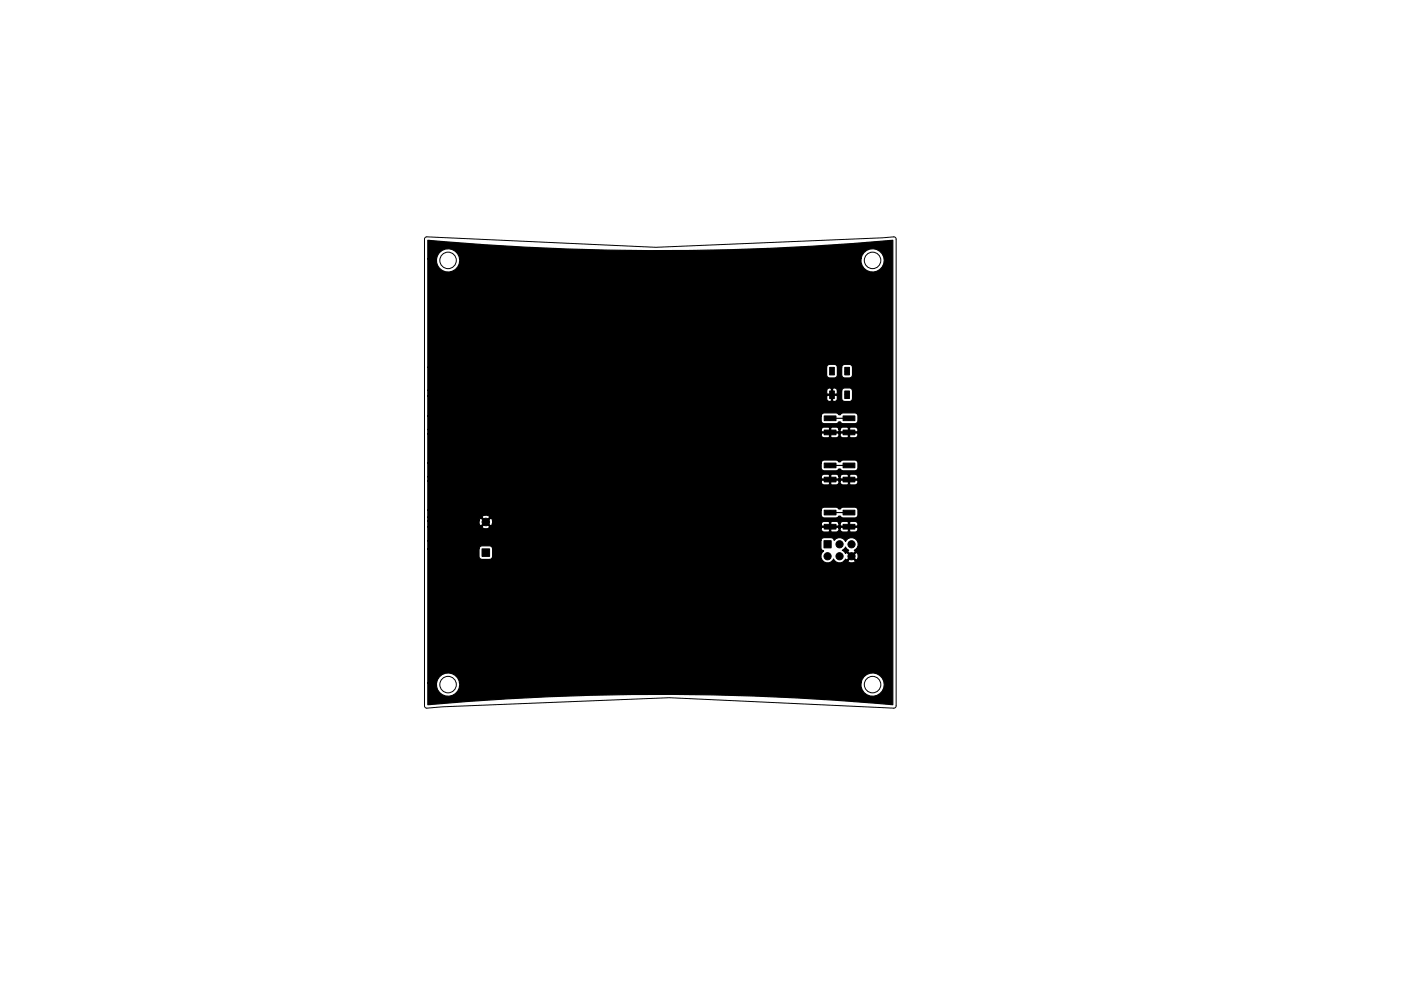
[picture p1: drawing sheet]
<svg xmlns="http://www.w3.org/2000/svg" width="297mm" height="210mm" viewBox="0 0 297 210" stroke-linecap="round" stroke-linejoin="round" font-family="sans-serif">
<g fill="none" stroke="#000" stroke-width=".21">
<path d="M90.1 50.4l.4-.2 48.5 2.3 50.5-2.3 .4 .2 .1 .3v99l-.1 .4-.4 .1-47.6-2.2-48.1 2-3.3 .2-.4-.1-.1-.4v-99z"/>
<circle cx="95" cy="55.2" r="1.75"/>
<circle cx="185" cy="55.2" r="1.75"/>
<circle cx="95" cy="145.2" r="1.75"/>
<circle cx="185" cy="145.2" r="1.75"/>
</g>
<g fill="#000" stroke="#000" stroke-width=".21">
<path d="M175.9 77.9h1v1.6h-1zM179.1 77.9h1v1.6h-1zM174.7 91.2h2.6v1h-2.6zM174.7 88.2h2.6v1h-2.6zM174.7 98.2h2.6v1h-2.6zM175.9 82.9h1v1.6h-1zM178.7 91.2h2.6v1h-2.6zM178.7 88.2h2.6v1h-2.6zM178.7 98.2h2.6v1h-2.6zM179.1 82.9h1v1.6h-1zM102.2 116.4h1.6v1.6h-1.6zM174.7 114.7h1.5v1.5h-1.5z"/>
<path d="M174.7 108.2h2.6v1h-2.6zM174.7 111.2h2.6v1h-2.6zM174.7 101.2h2.6v1h-2.6zM178.7 108.2h2.6v1h-2.6zM178.7 111.2h2.6v1h-2.6zM178.7 101.2h2.6v1h-2.6z"/>
<circle cx="179.6" cy="78.7" r=".4"/>
<circle cx="176" cy="88.7" r=".4"/>
<circle cx="176" cy="98.7" r=".4"/>
<circle cx="179.6" cy="83.7" r=".4"/>
<circle cx="180" cy="88.7" r=".4"/>
<circle cx="103" cy="110.7" r=".8"/>
<circle cx="175.5" cy="118" r=".76"/>
<circle cx="176" cy="108.7" r=".4"/>
<circle cx="176" cy="111.7" r=".4"/>
<circle cx="178" cy="118" r=".76"/>
<circle cx="178" cy="115.5" r=".76"/>
<circle cx="180.5" cy="115.5" r=".76"/>
<circle cx="180.5" cy="118" r=".76"/>
</g>
<path d="M176 88.7h4M176 98.7h4M176 108.7h4" fill="none" stroke="#000" stroke-width=".25"/>
<path d="M90.7 51a552.6 552.6 0 0 0 98.6 0v98.5l-3.4-.3a552.7 552.7 0 0 0-95.2 .3v-4.6h1.8a2.47 2.47 0 0 0 2.5 2.8 2.47 2.47 0 0 0 2.4-2.8h85.1l.1 .7a2.48 2.48 0 0 0 3.8 1.7 2.48 2.48 0 0 0-.1-4.1 2.48 2.48 0 0 0-3.8 1.7h-85.1v-.4a2.48 2.48 0 0 0-2.6-1.7 2.48 2.48 0 0 0-2.3 2.1h-1.8v-28.5h10.9v1.6a.65 .65 0 0 0 .6 .7h1.6l.5-.2 .1-.5v-1.6a.65 .65 0 0 0-.6-.6l-1.8 .1-.4 .5h-10.9v-1.7h83.4v1.8l.5 .4-.3 .3a1.41 1.41 0 0 0 .5 2.1 1.41 1.41 0 0 0 1.9-.7 1.36 1.36 0 0 0 2.3 .4h.7l.1 .2a1.01 1.01 0 0 0 1.5-.2l-.8-.8-.8 .8h-.7l.3-.4 .3 .2 .8-.8h.3l.8 .8a.93 .93 0 0 0 0-1.6l-.8 .8h-.3l-.8-.8-.3 .2-.7-.7 .7-.6 .6 .6-.2 .3 .8 .8 .8-.8-.2-.3a1.41 1.41 0 0 0 .4-2.2 1.41 1.41 0 0 0-2.2 .4 1.39 1.39 0 0 0-2.4-.3 .63 .63 0 0 0-.7-.5h-1.7l-.4 .6h-83.4v-2.9h11.5a1.07 1.07 0 0 0 1.5 .2h70.4v.4l.3 .4 1.3 .1 .2-.2v-.8h.2v.8l.2 .2h1.1a.68 .68 0 0 0 .5-.9h.2v.4l.3 .4 1.3 .1 .2-.2v-.8h.2v.8l.2 .2h1.1a.61 .61 0 0 0 .3-1h-3.4l-.2 .1-.4-.1h-3.4l-.2 .1h-70.4l.1-.2-.8-.9-.8 .9h-11.5v-1.3h10.9l.1 1 .3 .1 .8-.9h.4l.8 .9 .3-.1 .1-.4h69.7l.2 .5h1.6v-.8h.2v.8h1.6l.2-.5h.2l.2 .5h1.6v-.8h.2v.8h1.6a.6 .6 0 0 0-.3-1h-1.1l-.2 .2a2.04 2.04 0 0 0-1.7-.1l-.3 .4h-.2l-.5-.5h-1.1l-.2 .2a2.04 2.04 0 0 0-1.7-.1l-.3 .4h-69.7v-.7l-.1-.4-.3-.1-.8 .8h-.4l-.8-.8-.3 .1-.1 .5h-10.9v-.8h11.5l.8 .9 .8-.9v-.2a1.05 1.05 0 0 0-1.6 .2h-11.5v-1.5h83.4v1a.65 .65 0 0 0 .6 .7h2.6l.5-.4h.4l.5 .4h2.6l.5-.4a2.04 2.04 0 0 0-.1-1.7l-.4-.2h-2.6l-.5 .4h-.4l-.5-.4h-2.6l-.4 .2-.2 .4h-83.4v-6.2h83.4a.68 .68 0 0 0 .5 .9h1.1l.2-.2v-.8h.2v.8l.2 .2 1.3-.1 .3-.4v-.4h.2a.68 .68 0 0 0 .5 .9h1.1l.2-.2v-.8h.2v.8l.2 .2 1.3-.1a.59 .59 0 0 0 .1-.9h-3.4l-.2 .1-.4-.1h-3.4l-.2 .1h-83.4v-.9h83.4l.2 .5h1.6v-.8h.2v.8h1.6l.2-.5h.2l.2 .5h1.6v-.8h.2v.8h1.6a.6 .6 0 0 0-.3-1h-1.1l-.2 .2a2.04 2.04 0 0 0-1.7-.1l-.3 .4h-.2l-.5-.5h-1.1l-.2 .2a2.04 2.04 0 0 0-1.7-.1l-.3 .4h-83.4v-2.9h83.4v1a.65 .65 0 0 0 .6 .7h2.6l.5-.4h.4l.5 .4h2.6l.5-.4a2.04 2.04 0 0 0-.1-1.7l-.4-.2h-2.6l-.5 .4h-.4l-.5-.4h-2.6l-.4 .2-.2 .4h-83.4v-6.2h83.4a.68 .68 0 0 0 .5 .9h1.1l.2-.2v-.8h.2v.8l.2 .2 1.3-.1 .3-.4v-.4h.2a.68 .68 0 0 0 .5 .9h1.1l.2-.2v-.8h.2v.8l.2 .2 1.3-.1a.59 .59 0 0 0 .1-.9h-3.4l-.2 .1-.4-.1h-3.4l-.2 .1h-83.4v-.9h83.4l.2 .5h1.6v-.8h.2v.8h1.6l.2-.5h.2l.2 .5h1.6v-.8h.2v.8h1.6a.6 .6 0 0 0-.3-1h-1.1l-.2 .2a2.04 2.04 0 0 0-1.7-.1l-.3 .4h-.2l-.5-.5h-1.1l-.2 .2a2.04 2.04 0 0 0-1.7-.1l-.3 .4h-83.4v-2.9h83.4v1a.65 .65 0 0 0 .6 .7h2.6l.5-.4h.4l.5 .4h2.6l.5-.4a2.04 2.04 0 0 0-.1-1.7l-.4-.2h-2.6l-.5 .4h-.4l-.5-.4h-2.6l-.4 .2-.2 .4h-83.4v-4.2h84.6l.1 .9a.59 .59 0 0 0 .9 .1v-1.1h.2v1.1l.2 .2a.68 .68 0 0 0 .8-.5v-.7l-.1-.1h-2l-.1 .1h-84.6v-1.2h84.6v.7l.1 .1h.9v-1.1h.2v1.1h.9l.1-.1v-.6h1v1.6a.65 .65 0 0 0 .6 .7h1l.5-.2 .1-.5v-1.6a.65 .65 0 0 0-.6-.6l-1.2 .1-.4 .5h-1l-.1-.3a.59 .59 0 0 0-.9-.1l-.4-.2a.68 .68 0 0 0-.8 .5h-84.6v-4.9h84.6v1.6a.65 .65 0 0 0 .6 .7h1l.5-.2 .1-.5v-1.6h1v1.6a.65 .65 0 0 0 .6 .7h1l.5-.2 .1-.5v-1.6a.65 .65 0 0 0-.6-.6l-1.2 .1-.4 .5h-1a.65 .65 0 0 0-.6-.6l-1.2 .1-.4 .5h-84.6v-23h1.8a2.47 2.47 0 0 0 2.5 2.8 2.47 2.47 0 0 0 2.4-2.8h85.1l.1 .7a2.48 2.48 0 0 0 3.8 1.7 2.48 2.48 0 0 0-.1-4.1 2.48 2.48 0 0 0-3.8 1.7h-85.1v-.4a2.48 2.48 0 0 0-2.6-1.7 2.48 2.48 0 0 0-2.3 2.1h-1.8z" fill="#000" stroke="#000" stroke-width=".25"/>
</svg>
